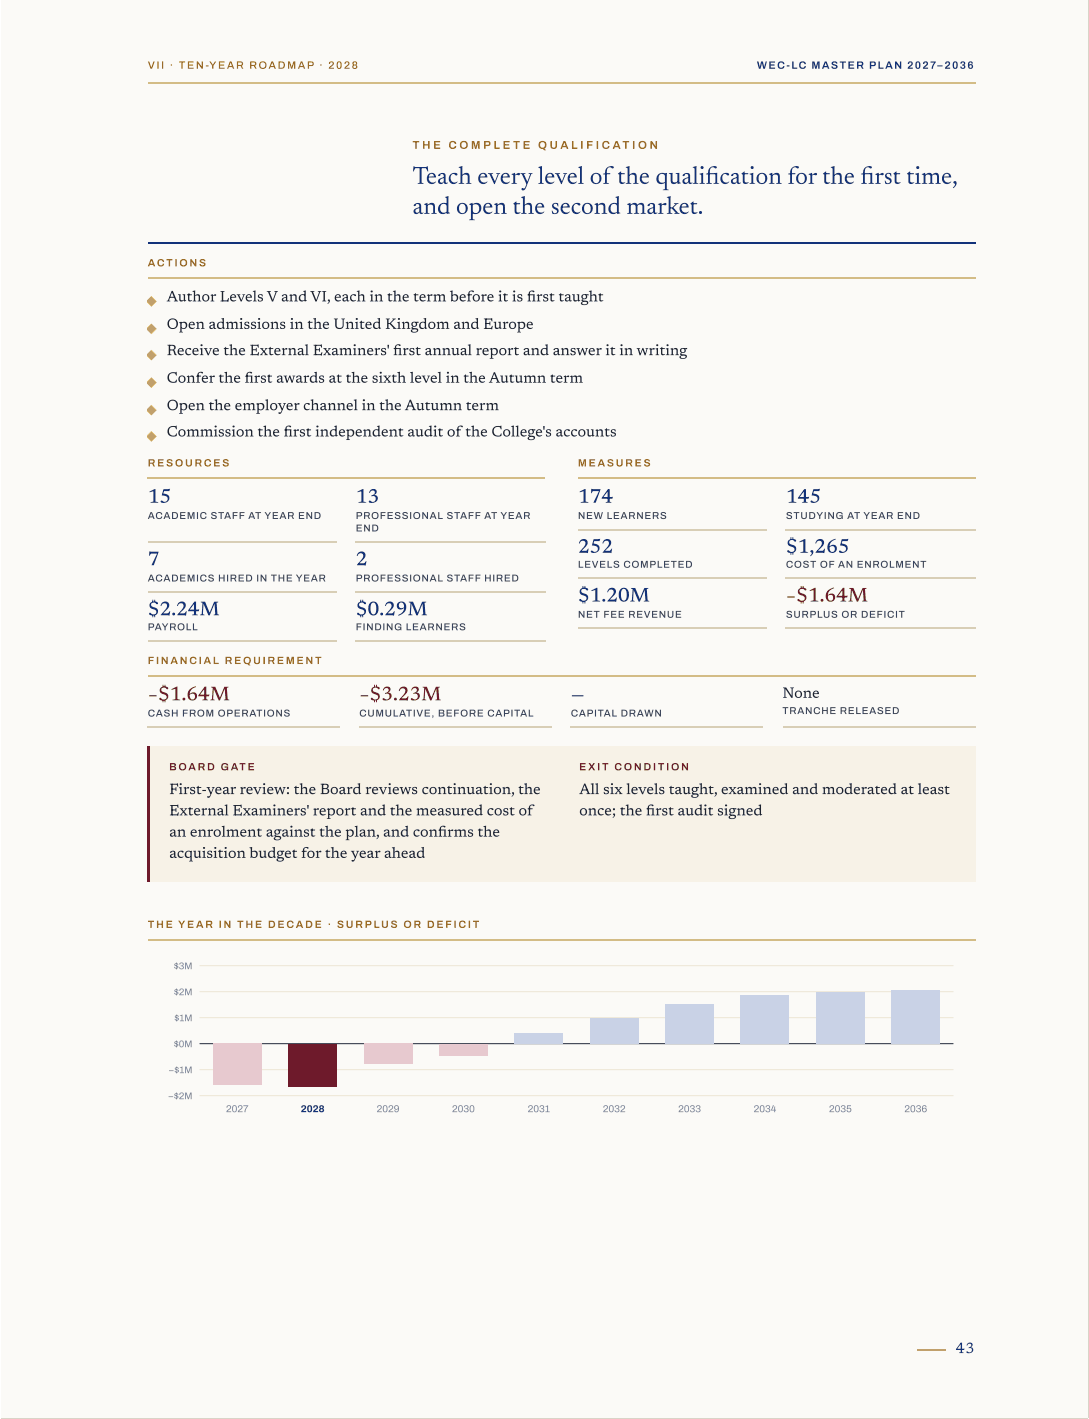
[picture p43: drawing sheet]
<svg xmlns="http://www.w3.org/2000/svg" width="230mm" height="300mm" viewBox="0 0 230 300" stroke-linecap="round" stroke-linejoin="round" font-family="sans-serif">
<defs><g id="words">
<g font-size="5.3" fill="#12327a">
<text x="87.3" y="38.9">Teach every level ofthe qualifcation for the frst time,</text>
<text x="149.2" y="38.9">i</text>
<text x="182" y="38.9">i</text>
<text x="87.3" y="45.2">and open the second market.</text>
</g>
<g font-size="4.2" fill="#12327a">
<text x="31.3" y="106.4">15</text>
<text x="75.3" y="106.4">13</text>
<text x="122.3" y="106.4">174</text>
<text x="166.3" y="106.4">145</text>
<text x="31.3" y="119.6">7</text>
<text x="75.3" y="119.6">2</text>
<text x="122.3" y="116.9">252</text>
<text x="166.3" y="116.9">$1,265</text>
<text x="31.3" y="130.2">$2.24M</text>
<text x="75.3" y="130.2">$0.29M</text>
<text x="122.3" y="127.3">$1.20M</text>
<text x="120.8" y="148.2">—</text>
</g>
<g font-size="4.2" fill="#6e1a2b">
<text x="166.3" y="127.3">−$1.64M</text>
<text x="31.3" y="148.2">−$1.64M</text>
<text x="76" y="148.2">−$3.23M</text>
</g>
<g font-size="3.2" fill="#1e2430">
<text x="35.3" y="63.8">Author Levels V and VI, each in the term before it is frst taught</text>
<text x="111.5" y="63.8">i</text>
<text x="35.3" y="69.6">Open admissions in the United Kingdom and Europe</text>
<text x="35.3" y="75.1">Receive the External Examiners' frst annual report and answer it in writing</text>
<text x="83.2" y="75.1">i</text>
<text x="35.3" y="81">Confer the frst awards at the sixth level in the Autumn term</text>
<text x="51.7" y="81">i</text>
<text x="35.3" y="86.8">Open the employer channel in the Autumn term</text>
<text x="35.3" y="92.3">Commission the frst independent audit ofthe College's accounts</text>
<text x="60" y="92.3">i</text>
<text x="165.5" y="147.6">None</text>
<text x="35.8" y="168">First-year review: the Board reviews continuation, the</text>
<text x="35.8" y="172.5">External Examiners' report and the measured cost of</text>
<text x="122.5" y="168">All six levels taught, examined and moderated at least</text>
<text x="122.5" y="172.5">once; the frst audit signed</text>
<text x="136.6" y="172.5">i</text>
<text x="35.8" y="177">an enrolment against the plan, and confrms the</text>
<text x="92.6" y="177">i</text>
<text x="35.8" y="181.5">acquisition budget for the year ahead</text>
</g>
<text font-size="3.2" fill="#12327a" x="202.2" y="286.3">43</text>
<text font-size="2.4" fill="#96671a" x="87.3" y="31.5">T H E C O M P L E T E Q U A L I F I C AT I O N</text>
<text font-size="2.3" fill="#96671a" x="31.3" y="14.6">VII · TEN-YEAR ROADMAP · 2028</text>
<text font-size="2.3" fill="#12327a" x="160.1" y="14.6">WEC-LC MASTER PLAN 2027– 2036</text>
<g font-size="2.2" fill="#96671a">
<text x="31.3" y="56.4">ACT I O N S</text>
<text x="31.3" y="98.7">R E S O U R C E S</text>
<text x="122.3" y="98.7">M E A S U R E S</text>
<text x="31.3" y="140.5">F I N A N C I A L R E Q U I R E M E N T</text>
<text x="31.3" y="196.3">T H E Y E A R I N T H E D E C A D E · S U R P LU S O R D E F I C I T</text>
</g>
<g font-size="2.2" fill="#6e1a2b">
<text x="35.8" y="163">B OA R D G AT E</text>
<text x="122.5" y="163">E X I T C O N D I T I O N</text>
</g>
<g font-size="2.1" fill="#39435a">
<text x="31.3" y="109.8">ACADEMIC STAFF AT YEAR END</text>
<text x="75.3" y="109.8">PROFESSIONAL STAFF AT YEAR</text>
<text x="75.3" y="112.4">END</text>
<text x="122.3" y="109.8">NEW LEARNERS</text>
<text x="166.3" y="109.8">STUDYING AT YEAR END</text>
<text x="31.3" y="123">ACADEMICS HIRED IN THE YEAR</text>
<text x="75.3" y="123">PROFESSIONAL STAFF HIRED</text>
<text x="122.3" y="120.1">LEVELS COMPLETED</text>
<text x="166.3" y="120.1">COST OF AN ENROLMENT</text>
<text x="122.3" y="130.7">NET FEE REVENUE</text>
<text x="166.3" y="130.7">SURPLUS OR DEFICIT</text>
<text x="31.3" y="133.4">PAYROLL</text>
<text x="75.3" y="133.4">FINDING LEARNERS</text>
<text x="31.3" y="151.6">CASH FROM OPERATIONS</text>
<text x="76" y="151.6">CUMULATIVE, BEFORE CAPITAL</text>
<text x="120.8" y="151.6">CAPITAL DRAWN</text>
<text x="165.5" y="151.1">TRANCHE RELEASED</text>
</g>
<g font-size="2.1" fill="#7c8496">
<text x="47.8" y="235.3">2027</text>
<text x="79.7" y="235.3">2029</text>
<text x="95.6" y="235.3">2030</text>
<text x="111.6" y="235.3">2031</text>
<text x="127.5" y="235.3">2032</text>
<text x="143.5" y="235.3">2033</text>
<text x="159.4" y="235.3">2034</text>
<text x="175.4" y="235.3">2035</text>
<text x="191.3" y="235.3">2036</text>
</g>
<text font-size="2.1" fill="#12327a" x="63.6" y="235.3">2028</text>
<g font-size="2" fill="#7c8496">
<text x="36.8" y="205.1">$3M</text>
<text x="36.8" y="210.6">$2M</text>
<text x="36.8" y="221.6">$0M</text>
<text x="36.9" y="216.1">$1M</text>
<text x="35.6" y="227.1">−$1M</text>
<text x="35.5" y="232.6">−$2M</text>
</g>
</g></defs>
<g fill="#d9d4c8">
<path d="M.3 0h229.9v300h-229.9z"/>
<path d="M.3 0h230v300h-230z"/>
</g>
<path d="M.3 0h229.9v300h-229.9z" fill="#fbfaf7"/>
<path d="M31.2 17.6h175.2M31.2 58.9h175.2M31.2 101.2h84.2M122.2 101.2h84.2M31.2 143h175.2" fill="none" stroke="#d3bc86" stroke-width=".26"/>
<path d="M31.2 51.5h175.2" fill="none" stroke="#12327a" stroke-width=".26"/>
<g fill="none" stroke="#d8ceb6" stroke-width=".26">
<path d="M31.2 114.7h40M75.1 114.7h40.3M122.2 112.1h40M166.2 112.1h40.2M31.2 125.3h40M31.2 135.6h40M75.1 125.3h40.3M75.1 135.6h40.3M122.2 122.4h40M122.2 133h40M166.2 122.4h40.2M166.2 133h40.2"/>
<path d="M31.2 153.9h40.8M75.9 153.9h40.8M120.6 153.9h40.8M165.6 153.9h40.8"/>
</g>
<path d="M31.2 158h175.2v28.5h-175.2z" fill="#f7f2e7"/>
<path d="M31.2 158h.5v28.5h-.5z" fill="#6e1a2b"/>
<path d="M31.2 198.8h175.2" fill="none" stroke="#d3bc86" stroke-width=".26"/>
<path d="M42.2 215.3h159.5M42.2 209.8h159.5M42.2 204.3h159.5M42.2 231.8h159.5M42.2 226.3h159.5" fill="none" stroke="#ede6d5" stroke-width=".21"/>
<path d="M42.2 220.8h159.5" fill="none" stroke="#1e2430" stroke-width=".21"/>
<path d="M45.1 220.8h10.2v8.7h-10.2z" fill="#e7c9cf"/>
<path d="M61 220.8h10.2v9.1h-10.2z" fill="#6e1a2b"/>
<g fill="#e7c9cf">
<path d="M77 220.8h10.2v4.3h-10.2z"/>
<path d="M92.9 220.8h10.2v2.5h-10.2z"/>
</g>
<g fill="#c9d2e6">
<path d="M108.9 218.7h10.2v2.1h-10.2z"/>
<path d="M124.8 215.4h10.2v5.4h-10.2z"/>
<path d="M140.8 212.4h10.2v8.4h-10.2z"/>
<path d="M156.7 210.5h10.2v10.3h-10.2z"/>
<path d="M172.7 209.8h10.2v11h-10.2z"/>
<path d="M188.6 209.4h10.2v11.4h-10.2z"/>
</g>
<g fill="#d9a83c">
<path d="M32 62.6l1.1 1.2-1.1 1.1-.8-1.1z"/>
<path d="M32 68.5l1.1 1.1-1.1 1.1-.8-1.1z"/>
<path d="M32 74l1.1 1.1-1.1 1.2-.8-1.2z"/>
<path d="M32 79.8l1.1 1.2-1.1 1.1-.8-1.1z"/>
<path d="M32 85.7l1.1 1.1-1.1 1.1-.8-1.1z"/>
<path d="M32 91.2l1.1 1.1-1.1 1.2-.8-1.2z"/>
</g>
<path d="M193.9 285.6h6.1" fill="none" stroke="#d9a83c" stroke-width=".26"/>
<use href="#words"/>
</svg>
